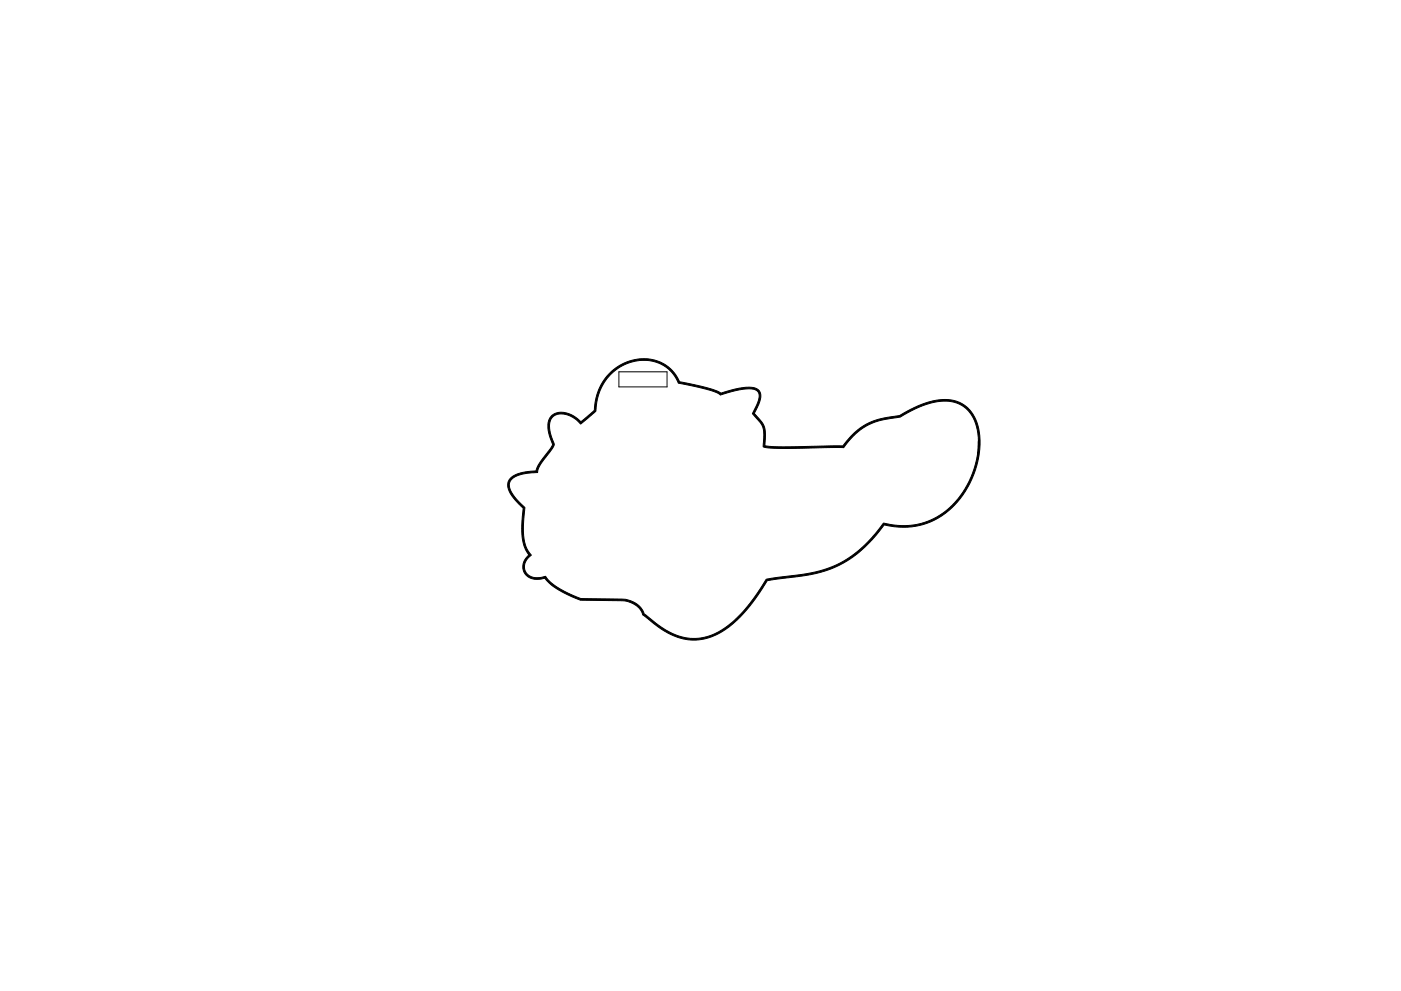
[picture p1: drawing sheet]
<svg xmlns="http://www.w3.org/2000/svg" width="297mm" height="210mm" viewBox="0 0 297 210" stroke-linecap="round" stroke-linejoin="round" font-family="sans-serif">
<path d="M131.2 78.9h10.2v3.2h-10.2z" fill="none" stroke="#000" stroke-width=".21"/>
<path d="M116.8 88.3a4 4 0 0 1 5.3 .2l1.1 1 2.8-2.4a10.6 10.6 0 0 1 13.4-10.5 8.9 8.9 0 0 1 4.8 4.4l1.2 .2a27.8 27.8 0 0 1 7.4 2.2l1.2-.3a10.7 10.7 0 0 1 6.3-.7l.6 .4a3.2 3.2 0 0 1-.3 3.5l-.7 1.4 .3 .4a5.4 5.4 0 0 1 2 5.6v.9l1.6 .1 14.9-.1a14.1 14.1 0 0 1 11.3-6.3 8.8 8.8 0 0 0 3.1-1.5 13.9 13.9 0 0 1 9.2-1.8 7.5 7.5 0 0 1 5.4 6.8 16.6 16.6 0 0 1-.3 5.5v-4.1a8 8 0 0 0-4.5-7.7 12 12 0 0 0-8.9 1.3l-3.1 1.7-.7 .1a13.9 13.9 0 0 0-11.1 6.1l-.2 .3-8.1 .1a36.1 36.1 0 0 1-9-.3 8.4 8.4 0 0 0-.4-4.9l-1.9-2.1 .2-.4a7.7 7.7 0 0 0 1.2-3.8 1.85 1.85 0 0 0-2.1-1.1l-1.9 .2-4.2 1.1-.1-.1a29.8 29.8 0 0 0-8.8-2.4 8 8 0 0 0-10.9-4.1 10.8 10.8 0 0 0-6.6 10l-3.2 2.8a5.5 5.5 0 0 0-5-2.1 2.76 2.76 0 0 0-1.5 3.5l.9 2.8a5 5 0 0 1-1.6 2.5 7.1 7.1 0 0 0-1.9 3.6 7.7 7.7 0 0 0-5.7 1.6 2.64 2.64 0 0 0 .6 3.2l2.4 2.6a17.6 17.6 0 0 0 .3 8.4l1.1 1.7-.2 .1a2.52 2.52 0 0 0-1.1 3.2 2.52 2.52 0 0 0 3 1.4l1.3-.2a15.5 15.5 0 0 0 7.4 4.7l9.2 .1a5.3 5.3 0 0 1 4.4 3.2l.7 .5a20.8 20.8 0 0 0 7.1 4.3 10.8 10.8 0 0 0 9.9-2.4l1.3-1.1a35.1 35.1 0 0 0 6.8-8.7l6.3-.9a23.6 23.6 0 0 0 18.2-10.6 .44 .44 0 0 1 .7-.3 15 15 0 0 0 17.3-8.1 19 19 0 0 0 2.4-9.4 12.7 12.7 0 0 1-.6 6 16.9 16.9 0 0 1-12.7 12.1 17.1 17.1 0 0 1-6.6-.3 24 24 0 0 1-17.2 10.8l-7.6 1a37.1 37.1 0 0 1-8.2 9.9 11.5 11.5 0 0 1-14.9 0l-3.2-2.5a5.4 5.4 0 0 0-5.7-3.2l-7.6-.1-.4-.1a15.7 15.7 0 0 1-7.2-4.5 3.9 3.9 0 0 1-4.3-1.1 3.5 3.5 0 0 1 .9-4 9.2 9.2 0 0 1-1.5-6.5l.3-3.3-.4-.4a7.1 7.1 0 0 1-2.9-4.7 3.1 3.1 0 0 1 2.8-2.4l3.2-.4a8.5 8.5 0 0 1 2.4-3.8 2.85 2.85 0 0 0 1.1-2 6.1 6.1 0 0 1-.5-5.5z" fill="#000" stroke="#000" stroke-width=".21"/>
</svg>
